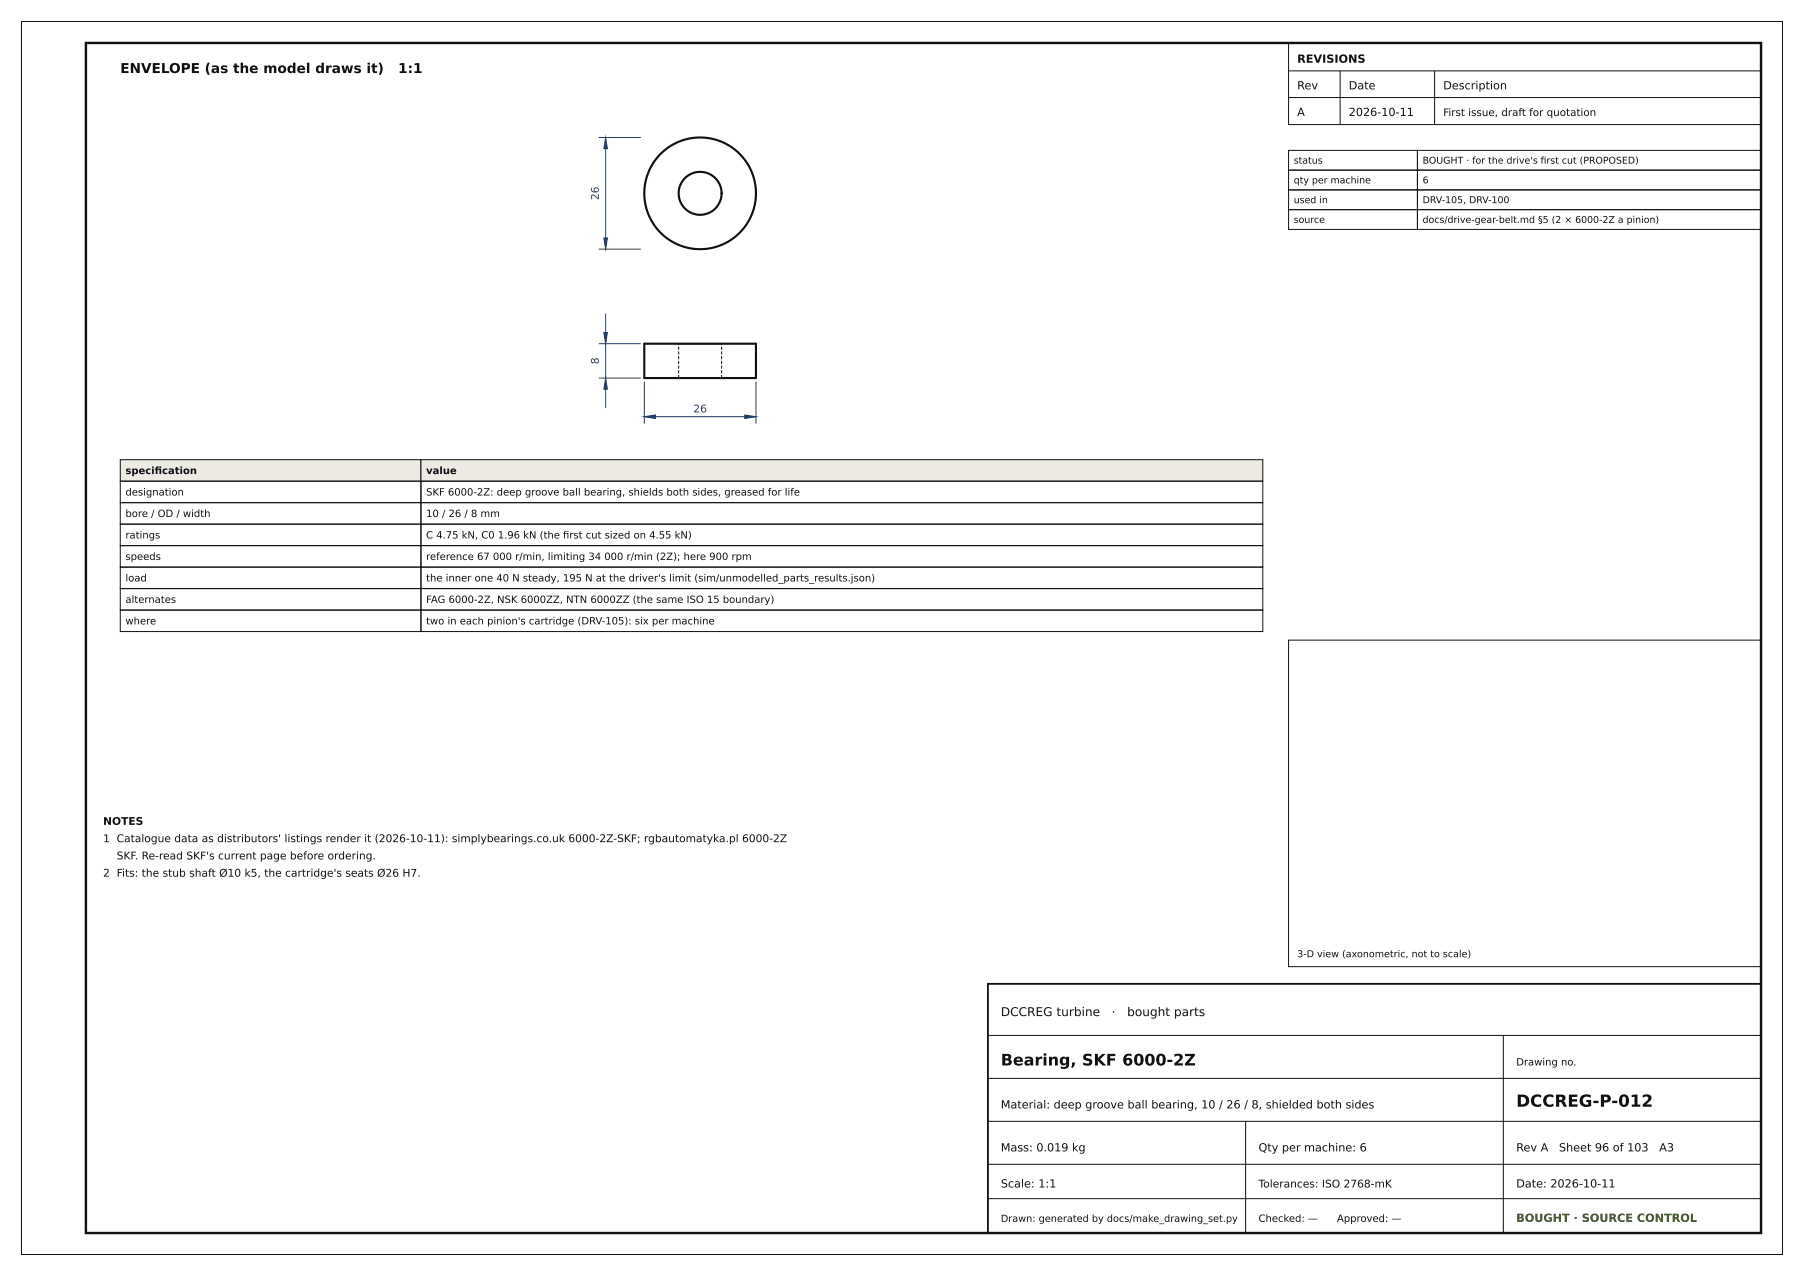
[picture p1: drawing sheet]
<svg xmlns="http://www.w3.org/2000/svg" width="420mm" height="297mm" viewBox="0 0 420 297" stroke-linecap="round" stroke-linejoin="round" font-family="sans-serif">
<defs><g id="words">
<text font-size="3.9" fill="#111" x="353" y="257.6">DCCREG-P-012</text>
<text font-size="3.7" fill="#111" x="233" y="248">Bearing, SKF 6000-2Z</text>
<g font-size="3.2" fill="#111">
<text x="28" y="17">ENVELOPE (as the model draws it)</text>
<text x="92.7" y="17">1:1</text>
</g>
<g font-size="2.8" fill="#111">
<text x="233" y="236.5">DCCREG turbine</text>
<text x="258.8" y="236.5">·</text>
<text x="262.4" y="236.5">bought parts</text>
</g>
<g font-size="2.6" fill="#111">
<text x="302" y="14.6">REVISIONS</text>
<text x="302" y="20.8">Rev</text>
<text x="314" y="20.8">Date</text>
<text x="336" y="20.8">Description</text>
<text x="302" y="27">A</text>
<text x="314" y="27">2026-10-11</text>
<text x="233" y="258">Material: deep groove ball bearing, 10 / 26 / 8, shielded both sides</text>
<text x="233" y="268">Mass: 0.019 kg</text>
<text x="293" y="268">Qty per machine: 6</text>
<text x="353" y="268">Rev A</text>
<text x="363" y="268">Sheet 96 of 103</text>
<text x="386.3" y="268">A3</text>
<text x="233" y="276.4">Scale: 1:1</text>
<text x="353" y="276.4">Date: 2026-10-11</text>
</g>
<text font-size="2.6" fill="#365314" x="353" y="284.4">BOUGHT · SOURCE CONTROL</text>
<g font-size="2.5" fill="#1f3d66">
<text x="139.4" y="46.6" transform="rotate(-90 139.4 46.6)">26</text>
<text x="139.4" y="84.8" transform="rotate(-90 139.4 84.8)">8</text>
<text x="161.4" y="96">26</text>
</g>
<g font-size="2.5" fill="#111">
<text x="24" y="192">NOTES</text>
<text x="24" y="196">1 Catalogue data as distributors' listings render it (2026-10-11): simplybearings.co.uk 6000-2Z-SKF; rgbautomatyka.pl 6000-2Z</text>
<text x="27.2" y="200">SKF. Re-read SKF's current page before ordering.</text>
<text x="24" y="204.1">2 Fits: the stub shaft Ø10 k5, the cartridge's seats Ø26 H7.</text>
<text x="293" y="276.4">Tolerances: ISO 2768-mK</text>
</g>
<text font-size="2.4" fill="#111" x="336" y="27">First issue, draft for quotation</text>
<g font-size="2.3" fill="#111">
<text x="29.2" y="110.3">specifcation</text>
<text x="36" y="110.3">i</text>
<text x="99.2" y="110.3">value</text>
<text x="29.2" y="115.3">designation</text>
<text x="99.2" y="115.3">SKF 6000-2Z: deep groove ball bearing, shields both sides, greased for life</text>
<text x="29.2" y="120.3">bore / OD / width</text>
<text x="29.2" y="125.3">ratings</text>
<text x="99.2" y="120.3">10 / 26 / 8 mm</text>
<text x="99.2" y="125.3">C 4.75 kN, C0 1.96 kN (the frst cut sized on 4.55 kN)</text>
<text x="131.1" y="125.3">i</text>
<text x="29.2" y="130.3">speeds</text>
<text x="99.2" y="130.3">reference 67 000 r/min, limiting 34 000 r/min (2Z); here 900 rpm</text>
<text x="29.2" y="135.3">load</text>
<text x="99.2" y="135.3">the inner one 40 N steady, 195 N at the driver's limit (sim/unmodelled_parts_results.json)</text>
<text x="29.2" y="140.3">alternates</text>
<text x="99.2" y="140.3">FAG 6000-2Z, NSK 6000ZZ, NTN 6000ZZ (the same ISO 15 boundary)</text>
<text x="29.2" y="145.3">where</text>
<text x="99.2" y="145.3">two in each pinion's cartridge (DRV-105): six per machine</text>
<text x="353" y="248">Drawing no.</text>
<text x="233" y="284.4">Drawn: generated by docs/make_drawing_set.py</text>
<text x="293" y="284.4">Checked: —</text>
<text x="311.3" y="284.4">Approved: —</text>
</g>
<g font-size="2.2" fill="#111">
<text x="301.2" y="38.1">status</text>
<text x="331.2" y="38.1">BOUGHT · for the drive's frst cut (PROPOSED)</text>
<text x="358.7" y="38.1">i</text>
<text x="301.2" y="42.7">qty per machine</text>
<text x="301.2" y="47.3">used in</text>
<text x="331.2" y="42.7">6</text>
<text x="331.2" y="47.3">DRV-105, DRV-100</text>
<text x="301.2" y="51.9">source</text>
<text x="331.2" y="51.9">docs/drive-gear-belt.md §5 (2 × 6000-2Z a pinion)</text>
<text x="302" y="222.8">3-D view (axonometric, not to scale)</text>
</g>
</g></defs>
<path d="M20 10h390v277h-390z" fill="none" stroke="#111" stroke-width=".56"/>
<g fill="none" stroke="#111" stroke-width=".23">
<path d="M5 5h410v287h-410zM300 10h110v19h-110zM300 16.5h110M312 16.5v12.5M334 16.5v12.5M300 22.7h110M300 149h110v76h-110zM230 241h180M230 251h180M350 241v46M230 261h180M230 271h180"/>
<path d="M230 279h180M290 261v26"/>
</g>
<path d="M230 229h180v58h-180z" fill="none" stroke="#111" stroke-width=".42"/>
<g fill="none" stroke="#111" stroke-width=".49">
<path d="M150 80h26v8h-26z"/>
<circle cx="163" cy="45" r="5"/>
<circle cx="163" cy="45" r="13"/>
</g>
<path d="M168 45a5 5 0 0 0-7.4-4.4 5 5 0 0 0-.4 8.6 5 5 0 0 0 7.8-3.8v-.4M176 45a13 13 0 0 0-19.3-11.4 13 13 0 0 0-.6 22.4 13 13 0 0 0 19.9-10.3v-.7M158 80h10M168 80h-10M176 80h-26M158 88h10M158 88v-8M168 88h-10M168 88v-8M176 88h-26" fill="none" stroke="#111" stroke-width=".24" stroke-dasharray=".7 .4" stroke-linecap="butt"/>
<path d="M139.4 32h9.8M141 32v26M139.4 58h9.8M139.4 80h9.8M141 73v22M139.4 88h9.8M150 88.8v9.8M150 97h26M176 88.8v9.8" fill="none" stroke="#1f3d66" stroke-width=".23"/>
<g fill="#1f3d66" stroke="#1f3d66" stroke-width=".23">
<path d="M150 97l2.6-.4v.8z"/>
<path d="M173.4 96.6l2.6 .4-2.6 .4z"/>
<path d="M141 88l.4 2.6h-.8z"/>
<path d="M140.6 77.4h.8l-.4 2.6z"/>
<path d="M140.6 55.4h.8l-.4 2.6z"/>
<path d="M141 32l.4 2.6h-.8z"/>
</g>
<g fill="#eceae3" stroke="#111" stroke-width=".23">
<path d="M28 107h70v5h-70z"/>
<path d="M98 107h196v5h-196z"/>
</g>
<g fill="none" stroke="#111" stroke-width=".23">
<path d="M300 35h30v4.6h-30zM300 39.6h30v4.6h-30zM330 35h80v4.6h-80zM330 39.6h80v4.6h-80zM300 44.2h30v4.6h-30zM300 48.8h30v4.6h-30zM330 44.2h80v4.6h-80zM330 48.8h80v4.6h-80zM28 112h70v5h-70zM28 117h70v5h-70zM98 112h196v5h-196zM98 117h196v5h-196z"/>
<path d="M28 122h70v5h-70zM28 127h70v5h-70zM28 132h70v5h-70zM28 137h70v5h-70zM98 122h196v5h-196zM98 127h196v5h-196zM98 132h196v5h-196zM98 137h196v5h-196zM28 142h70v5h-70zM98 142h196v5h-196z"/>
</g>
<use href="#words"/>
</svg>
